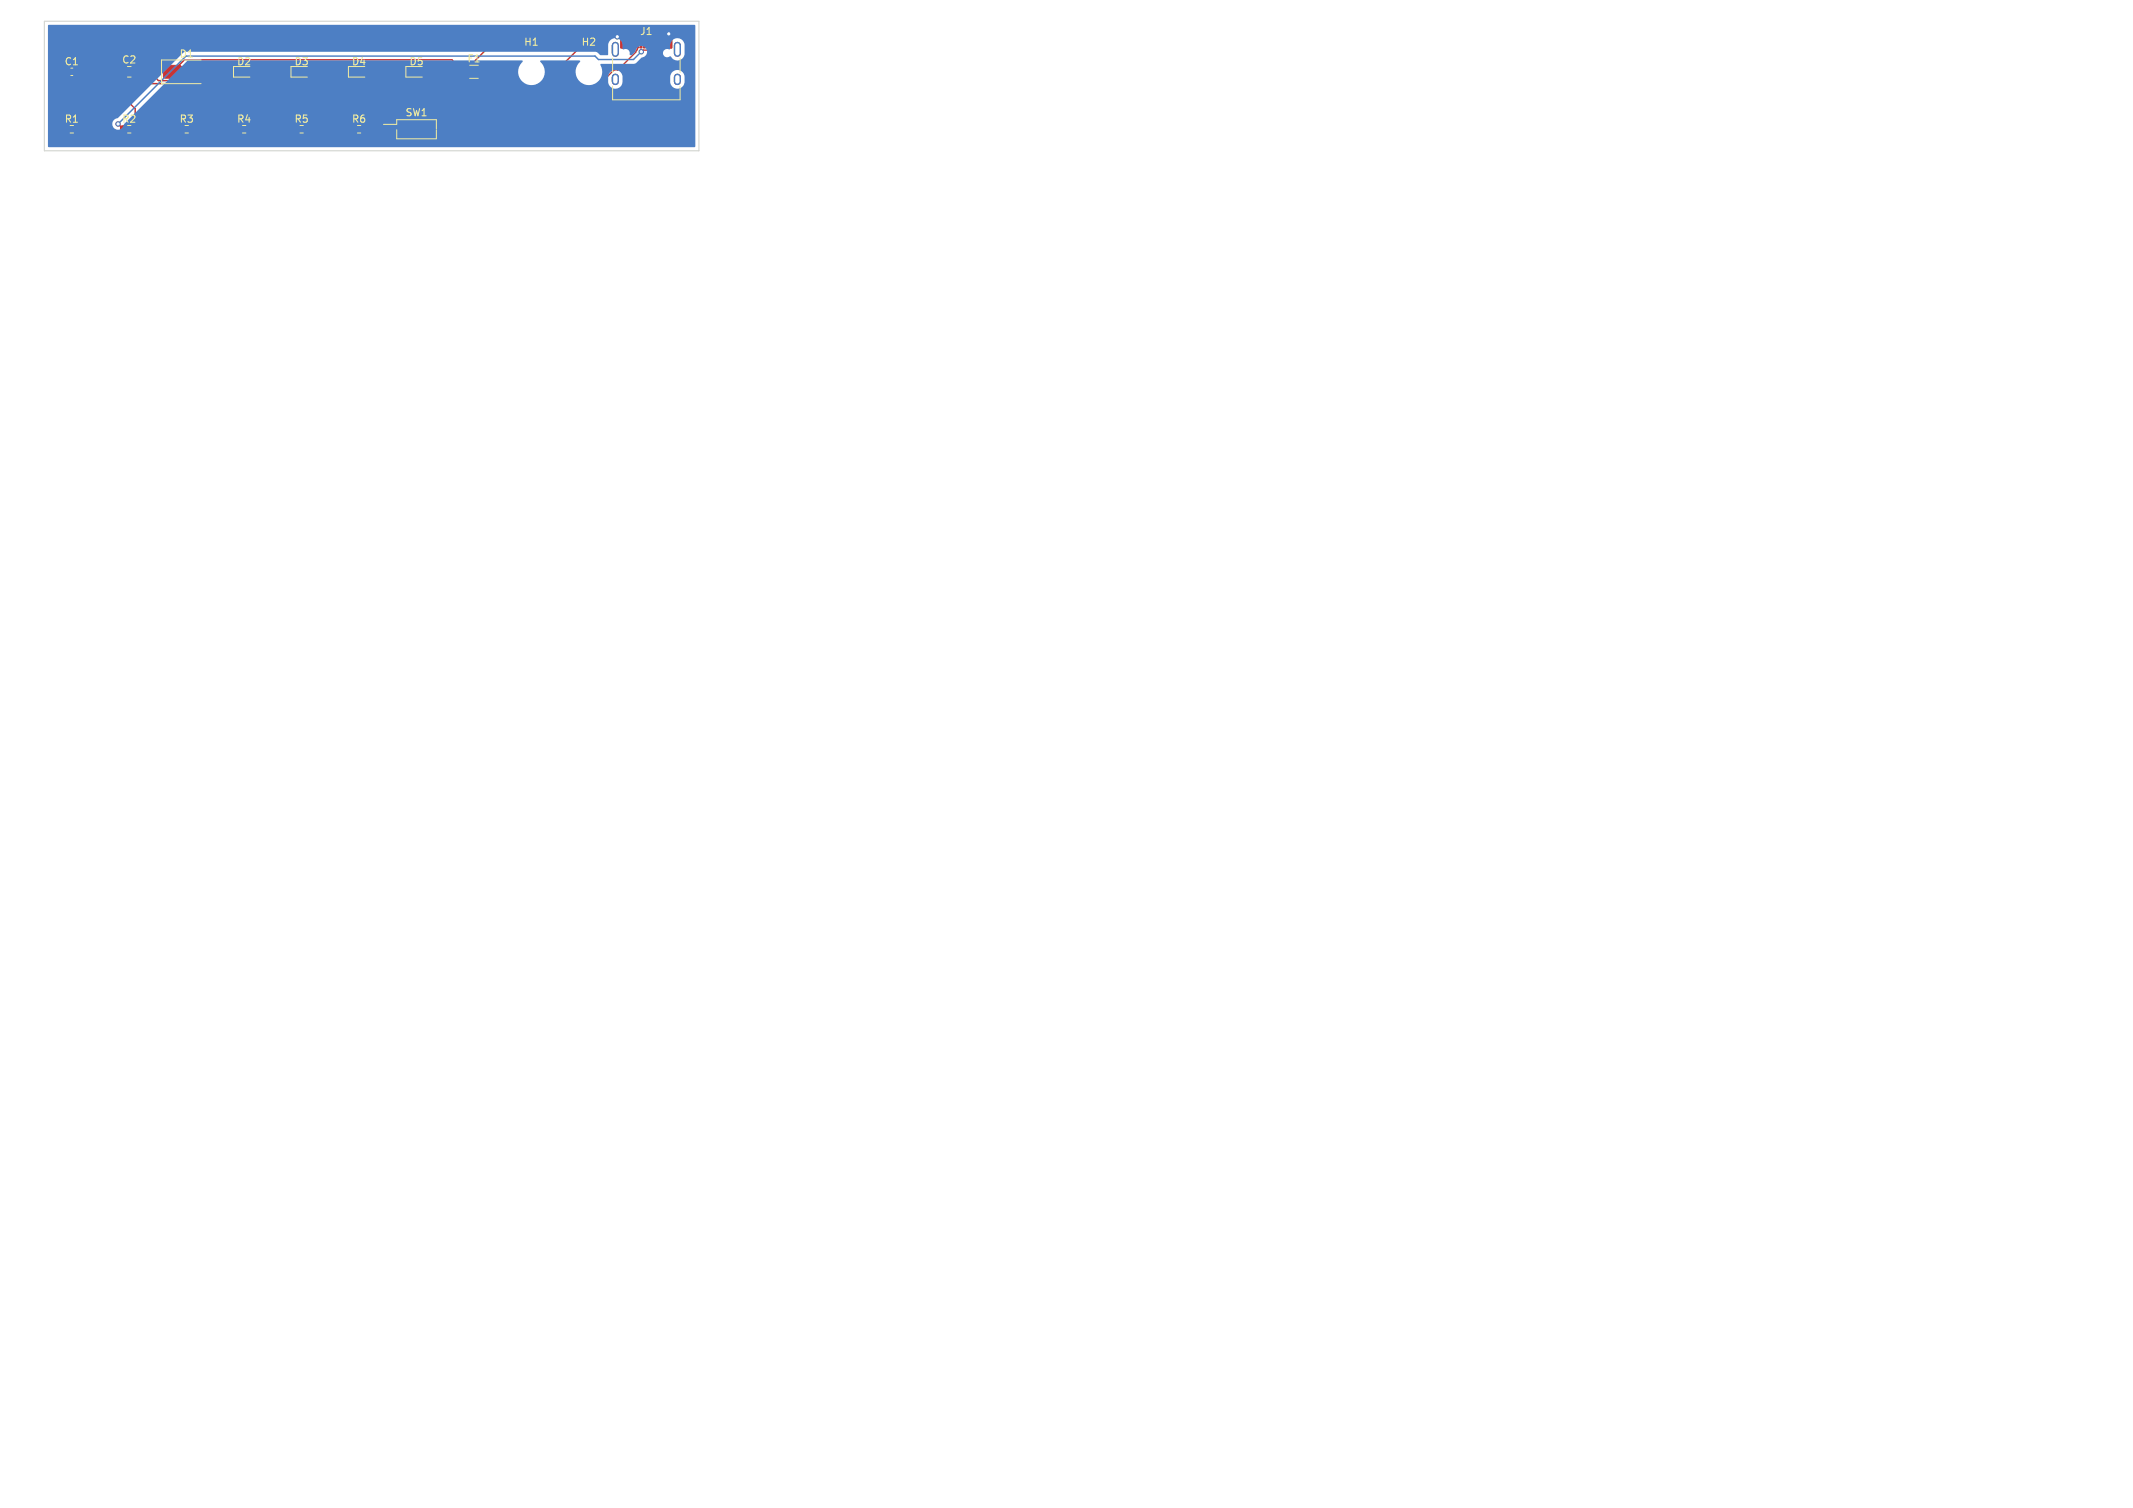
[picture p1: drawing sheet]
<svg xmlns="http://www.w3.org/2000/svg" width="297mm" height="210mm" viewBox="0 0 297 210" stroke-linecap="round" stroke-linejoin="round" font-family="sans-serif">
<defs><g id="words">
<g font-size="1.4" fill="#f2eda1">
<text x="89" y="5.1">J1</text>
<text x="8.9" y="9.3">C1</text>
<text x="16.9" y="9">C2</text>
<text x="24.9" y="8.2">D1</text>
<text x="32.9" y="9.3">D2</text>
<text x="40.9" y="9.3">D3</text>
<text x="48.9" y="9.3">D4</text>
<text x="56.9" y="9.3">D5</text>
<text x="65" y="8.9">F1</text>
<text x="72.9" y="6.6">H1</text>
<text x="80.9" y="6.6">H2</text>
<text x="8.9" y="17.3">R1</text>
<text x="16.9" y="17.3">R2</text>
<text x="24.9" y="17.3">R3</text>
<text x="32.9" y="17.3">R4</text>
<text x="40.9" y="17.3">R5</text>
<text x="48.9" y="17.3">R6</text>
<text x="56.4" y="16.4">SW1</text>
</g>
</g></defs>
<g fill="#c83434" stroke="#c83434" stroke-width=".14">
<path d="M48.8 17.6h.7v.8h-.7z"/>
<path d="M50.5 17.6h.7v.8h-.7z"/>
<path d="M8.8 9.6h.8v.8h-.8z"/>
<path d="M10.4 9.6h.8v.8h-.8z"/>
<path d="M56.8 9.6h.8v.8h-.8z"/>
<path d="M58.4 9.6h.8v.8h-.8z"/>
<path d="M32.8 17.6h.7v.8h-.7z"/>
<path d="M34.5 17.6h.7v.8h-.7z"/>
<path d="M40.8 9.6h.8v.8h-.8z"/>
<path d="M42.4 9.6h.8v.8h-.8z"/>
<path d="M86.4 5.2h.6v1.5h-.6z"/>
<path d="M87.3 5.2h.5v1.5h-.5z"/>
<path d="M88.6 5.2h.3v1.5h-.3z"/>
<path d="M89.6 5.2h.3v1.5h-.3z"/>
<path d="M90.1 5.2h.3v1.5h-.3z"/>
<path d="M91.1 5.2h.3v1.5h-.3z"/>
<path d="M92.1 5.2h.6v1.5h-.6z"/>
<path d="M92.9 5.2h.6v1.5h-.6z"/>
<path d="M91.6 5.2h.3v1.5h-.3z"/>
<path d="M90.6 5.2h.3v1.5h-.3z"/>
<path d="M89.1 5.2h.3v1.5h-.3z"/>
<path d="M88.1 5.2h.3v1.5h-.3z"/>
<path d="M53.4 17.7l1.5-.1 .1 .2v.5l-.2 .1h-1.3l-.1-.2z"/>
<path d="M61.1 17.7l1.4-.1 .1 .2v.5l-.2 .1h-1.3l-.1-.2z"/>
<path d="M40.8 17.6h.7v.8h-.7z"/>
<path d="M42.5 17.6h.7v.8h-.7z"/>
<path d="M24.8 17.6h.7v.8h-.7z"/>
<path d="M26.5 17.6h.7v.8h-.7z"/>
<path d="M22.8 9.2l.2-.1 2.2 .1 .1 .2-.1 1.4-.2 .1-2.2-.1v-.1z"/>
<path d="M26.8 9.2l.2-.1 2.2 .1v.2v1.4l-.2 .1-2.2-.1-.1-.1z"/>
<path d="M16.8 17.6h.7v.8h-.7z"/>
<path d="M18.5 17.6h.7v.8h-.7z"/>
<path d="M48.8 9.6h.8v.8h-.8z"/>
<path d="M50.4 9.6h.8v.8h-.8z"/>
<path d="M64 9.2l1-.1 .2 .2v1.3l-.1 .3h-.9l-.2-.2z"/>
<path d="M66.8 9.2l1-.1 .2 .2v1.3l-.1 .3h-.9l-.2-.2z"/>
<path d="M8.8 17.6h.7v.8h-.7z"/>
<path d="M10.5 17.6h.7v.8h-.7z"/>
<path d="M16.6 9.3h.7l.2 .1v1.1l-.1 .2h-.6l-.2-.1z"/>
<path d="M18.5 9.3h.7l.2 .1 .1 1.1-.2 .2h-.6l-.2-.1z"/>
<path d="M32.8 9.6h.8v.8h-.8z"/>
<path d="M34.4 9.6h.8v.8h-.8z"/>
<circle cx="16.4" cy="17.3" r=".3"/>
<circle cx="89.3" cy="7.2" r=".3"/>
<circle cx="85.9" cy="5.1" r=".3"/>
<circle cx="93.1" cy="4.7" r=".3"/>
</g>
<path d="M85.7 6.3v1.1M85.7 10.8v.6M94.3 6.3v1.1M94.3 10.8v.6" fill="none" stroke="#c83434" stroke-width="1"/>
<g fill="none" stroke="#c83434" stroke-width=".2">
<path d="M9.2 10l.8-.8h6.3l.8 .8 1-1.1h1.7l2.3 2.3h3.1l.8-.8v-.9l.7-.7h6.9l1.2 1.2 .8-.8h6.4l.8 .8 .8-.8h6.4l.8 .8 .8-.8h6.4l3.8 3.8v5M10.8 10l1 1v6l-1 1M11.8 14.2h6.1M16.4 17.3l.8 .7M18.9 10v3.1l-1 1.1M28 10l-1.6 1.6h-7.5M33.2 10l-8 8M41.2 10l-8 8M49.2 10l-8 8M57.2 10l-8 8M67.4 10v3.9l-4.8 4.8h-7.7l-.7-.7M81.4 6l-13.2 13.2h-16.2l-1.2-1.2-.8 .8h-6.4l-.8-.8-.8 .8h-6.4l-.8-.8-.8 .8h-6.4l-.8-.8-.8 .8h-6.4l-.8-.8v-2.8l-.9-1"/>
<path d="M82.2 5.1h4.5v.9M86 5.1h-.1M87.5 5l-.5-.5h-16.9l-5.5 5.5-1.7-1.7h-37.2l-1.7 1.7M87.5 5l.2-.1h4.7v1.1M87.5 5v1M88.7 6v.9l-.2 .2v.2l-2.5 2.4h-.5l-9.9 9.9h-64.8l-1.6-1.6M91.7 6v1h-2.2l-.2 .2M93.1 4.7l.1 .1v1.2"/>
</g>
<path d="M85.7 6.3v1.1M85.7 10.8v.6M94.3 6.3v1.1M94.3 10.8v.6" fill="none" stroke="#4d7fc4" stroke-width="1"/>
<g fill="#4d7fc4" stroke="#4d7fc4" stroke-width=".14">
<circle cx="16.4" cy="17.3" r=".3"/>
<circle cx="89.3" cy="7.2" r=".3"/>
<circle cx="85.9" cy="5.1" r=".3"/>
<circle cx="93.1" cy="4.7" r=".3"/>
</g>
<path d="M89.3 7.2l-1.1 1.1h-4.9l-.4-.5h-57l-9.5 9.5M93.1 4.7l-.4 .4h-6.8" fill="none" stroke="#4d7fc4" stroke-width=".2"/>
<path d="M6.7 3.5h90l.1 .1v16.8l-.1 .1h-89.9l-.1-.1v-3.2h8.9a.82 .82 0 0 0 .8 .9 .82 .82 0 0 0 .9-.8l8.9-8.9h46.5l.1 .2a1.87 1.87 0 0 0-.2 2.7 1.87 1.87 0 0 0 2.7 0 1.87 1.87 0 0 0-.1-2.7l.1-.2h5.4l.1 .2a1.87 1.87 0 0 0-.2 2.6 1.87 1.87 0 0 0 2.6 .2h1.5a1.01 1.01 0 0 0 1 1 1.01 1.01 0 0 0 1-1h6.6a1.01 1.01 0 0 0 1 1 1.01 1.01 0 0 0 1-1v-.7a1.01 1.01 0 0 0-1-1 1.01 1.01 0 0 0-1 1v.7h-6.6v-.7a1.01 1.01 0 0 0-1-1 1.01 1.01 0 0 0-1 1v.7h-1.5a2.01 2.01 0 0 0 .4-2.5h4.7l.3-.1 .8-.8a.8 .8 0 0 0 .7-.7h2.2a.6 .6 0 0 0 .3 .6 .6 .6 0 0 0 .7-.1 1.09 1.09 0 0 0 1 .6 1.09 1.09 0 0 0 1-.7v-1.5a1.01 1.01 0 0 0-1-.9 1.01 1.01 0 0 0-1 .9v.6l-.1 .1a.59 .59 0 0 0-.9 .4h-2.2a.82 .82 0 0 0-.8-.9 .82 .82 0 0 0-.8 .8l-.6 .5-.2-.1a.66 .66 0 0 0-.3-.7 .66 .66 0 0 0-.7 0v-.1a1.06 1.06 0 0 0-.5-1.3 1.06 1.06 0 0 0-1.3 .2l-.2 .5v1.4l-.1 .1h-1a1.11 1.11 0 0 0-.8-.5h-57l-.3 .1-9.1 9.1a.9 .9 0 0 0-.8 .8h-8.9z" fill="#4d7fc4"/>
<g fill="none" stroke="#f2eda1" stroke-width=".14">
<path d="M9.8 18.5h.4M9.9 10.5h.2M17.7 10.7h.6M17.8 18.5h.4M25.8 18.5h.4M28 8.4h-5.5v3.3h5.5M33.8 18.5h.4M34.8 9.3h-2.3v1.4h2.3M41.8 18.5h.4M42.8 9.3h-2.3v1.4h2.3M49.8 18.5h.4M50.8 9.3h-2.3v1.4h2.3"/>
<path d="M53.4 17.3h1.8v-.6h5.6v1.2M55.2 18.1v1.2h5.6v-1.2M58.8 9.3h-2.3v1.4h2.3M65.4 10.9h1.2M85.3 8.1v2M85.3 12v1.9h9.4v-1.9M94.7 8.1v2"/>
</g>
<path d="M6.2 3h91.1v18h-91.1z" fill="none" stroke="#d0d2cd" stroke-width=".15"/>
<g fill="#fff" stroke="#fff" stroke-width=".14">
<circle cx="16.4" cy="17.3" r=".15"/>
<circle cx="89.3" cy="7.2" r=".15"/>
<circle cx="85.9" cy="5.1" r=".15"/>
<circle cx="93.1" cy="4.7" r=".15"/>
<circle cx="74" cy="10" r="1.6"/>
<circle cx="87.1" cy="7.4" r=".33"/>
<circle cx="92.9" cy="7.4" r=".33"/>
<circle cx="82" cy="10" r="1.6"/>
</g>
<path d="M85.7 6.3v1.1M85.7 10.8v.6M94.3 6.3v1.1M94.3 10.8v.6" fill="none" stroke="#fff" stroke-width=".6"/>
<use href="#words"/>
</svg>
